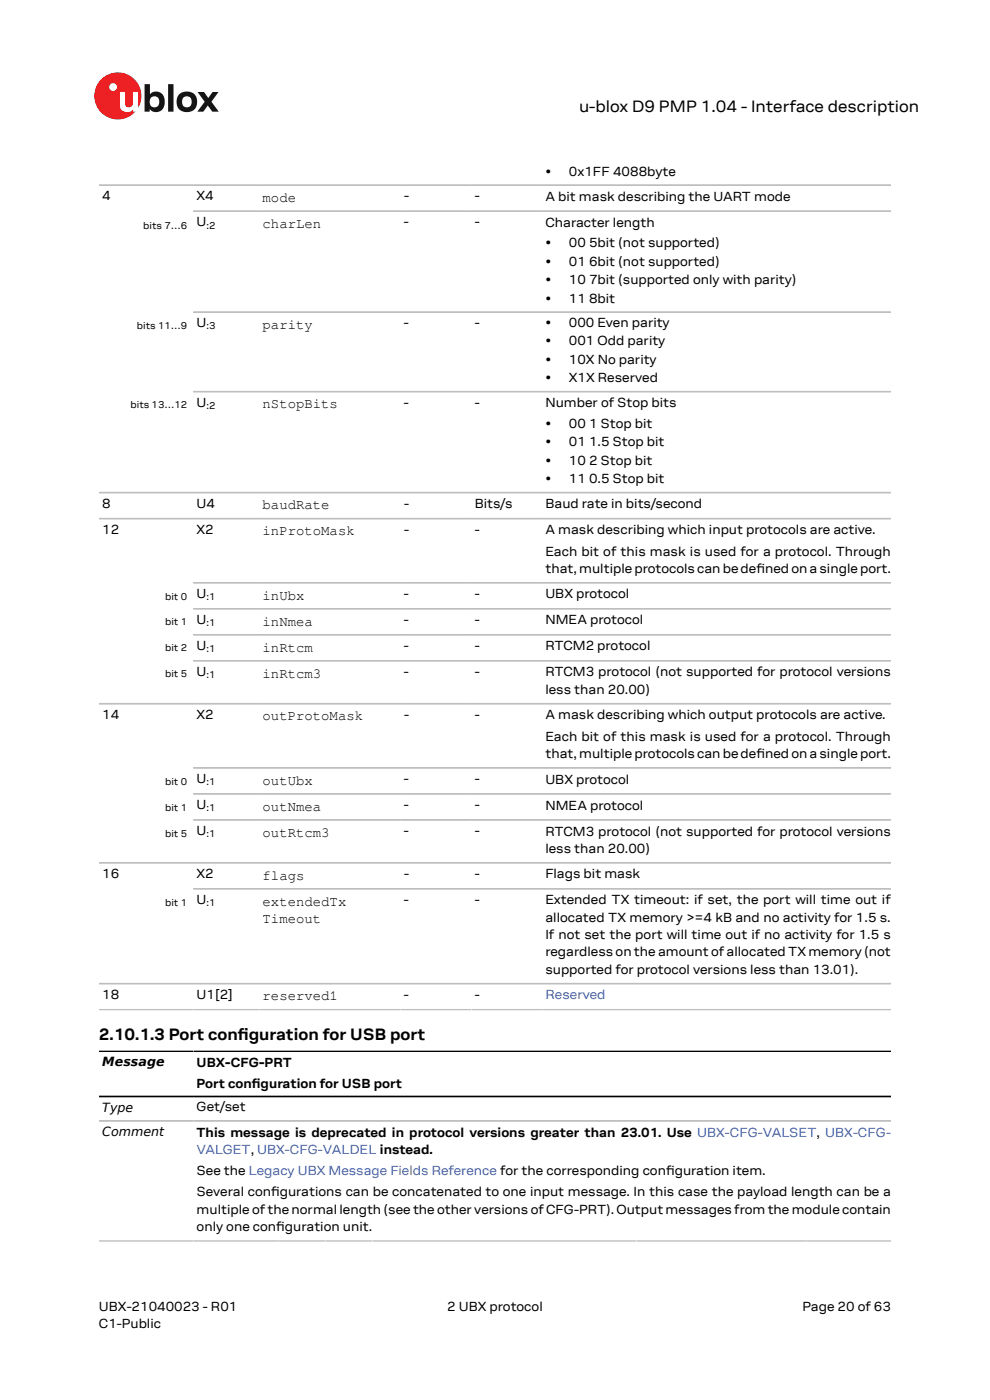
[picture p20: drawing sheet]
<svg xmlns="http://www.w3.org/2000/svg" width="210mm" height="297mm" viewBox="0 0 210 297" stroke-linecap="round" stroke-linejoin="round" font-family="sans-serif">
<defs><g id="words">
<g font-size="3.5">
<text x="122.8" y="23.7">u-blox D9 PMP 1.04 - Interface description</text>
<text x="21" y="220.6">2.10.1.3 Port confguration for USB port</text>
<text x="50.4" y="220.6">i</text>
</g>
<g font-size="3">
<text x="55.7" y="42.8">mode</text>
<text x="55.7" y="48.3">charLen</text>
<text x="55.7" y="69.7">parity</text>
<text x="55.7" y="86.6">nStopBits</text>
<text x="55.7" y="108">baudRate</text>
<text x="55.7" y="113.6">inProtoMask</text>
<text x="55.7" y="127.2">inUbx</text>
<text x="55.7" y="132.7">inNmea</text>
<text x="55.7" y="138.2">inRtcm</text>
<text x="55.7" y="143.7">inRtcm3</text>
<text x="55.7" y="152.8">outProtoMask</text>
<text x="55.7" y="166.5">outUbx</text>
<text x="55.7" y="172">outNmea</text>
<text x="55.7" y="177.5">outRtcm3</text>
<text x="55.7" y="186.6">flags</text>
<text x="55.7" y="192.1">extendedTx</text>
<text x="55.7" y="195.9">Timeout</text>
<text x="55.7" y="212.2">reserved1</text>
</g>
<g font-size="2.8">
<text x="115.7" y="37.3">•</text>
<text x="120.7" y="37.3">0x1FF 4088byte</text>
<text x="21.7" y="42.4">4</text>
<text x="41.7" y="48">U</text>
<text x="41.7" y="42.4">X4</text>
<text x="85.7" y="48">-</text>
<text x="85.7" y="42.4">-</text>
<text x="100.7" y="48">-</text>
<text x="100.7" y="42.4">-</text>
<text x="115.7" y="42.6">A bit mask describing the UART mode</text>
<text x="115.7" y="48.1">Character length</text>
<text x="115.7" y="52.5">•</text>
<text x="120.7" y="52.5">00</text>
<text x="124.9" y="52.5">5bit (not supported)</text>
<text x="115.7" y="56.4">•</text>
<text x="120.7" y="56.4">01</text>
<text x="124.9" y="56.4">6bit (not supported)</text>
<text x="115.7" y="60.3">•</text>
<text x="115.7" y="64.2">•</text>
<text x="120.7" y="60.3">10</text>
<text x="120.7" y="64.2">11 8bit</text>
<text x="124.9" y="60.3">7bit (supported only with parity)</text>
<text x="41.7" y="69.4">U</text>
<text x="85.7" y="69.4">-</text>
<text x="100.7" y="69.4">-</text>
<text x="115.7" y="69.4">•</text>
<text x="120.7" y="69.4">000 Even parity</text>
<text x="115.7" y="73.3">•</text>
<text x="115.7" y="77.2">•</text>
<text x="120.7" y="73.3">001 Odd parity</text>
<text x="120.7" y="77.2">10X No parity</text>
<text x="115.7" y="81.1">•</text>
<text x="120.7" y="81.1">X1X Reserved</text>
<text x="41.7" y="86.3">U</text>
<text x="85.7" y="86.3">-</text>
<text x="100.7" y="86.3">-</text>
<text x="115.7" y="86.4">Number of Stop bits</text>
<text x="115.7" y="90.8">•</text>
<text x="115.7" y="94.7">•</text>
<text x="120.7" y="90.8">00</text>
<text x="120.7" y="94.7">01</text>
<text x="124.9" y="90.8">1 Stop bit</text>
<text x="124.9" y="94.7">1.5 Stop bit</text>
<text x="115.7" y="98.6">•</text>
<text x="120.7" y="98.6">10</text>
<text x="124.9" y="98.6">2 Stop bit</text>
<text x="21.7" y="107.7">8</text>
<text x="41.7" y="107.7">U4</text>
<text x="85.7" y="107.7">-</text>
<text x="100.7" y="107.7">Bits/s</text>
<text x="115.7" y="102.5">•</text>
<text x="115.7" y="107.8">Baud rate in bits/second</text>
<text x="120.7" y="102.5">11</text>
<text x="124.9" y="102.5">0.5 Stop bit</text>
<text x="21.7" y="113.2">12</text>
<text x="41.7" y="113.2">X2</text>
<text x="85.7" y="113.2">-</text>
<text x="100.7" y="113.2">-</text>
<text x="115.7" y="113.3">A mask describing which input protocols are active.</text>
<text x="115.7" y="117.9">Each bit of this mask is used for a protocol. Through</text>
<text x="115.7" y="121.5">that,multipleprotocolscanbedefnedonasingleport.</text>
<text x="160.5" y="121.5">i</text>
<text x="41.7" y="126.8">U</text>
<text x="85.7" y="126.8">-</text>
<text x="100.7" y="126.8">-</text>
<text x="115.7" y="127">UBX protocol</text>
<text x="41.7" y="132.3">U</text>
<text x="41.7" y="137.8">U</text>
<text x="85.7" y="132.3">-</text>
<text x="85.7" y="137.8">-</text>
<text x="100.7" y="132.3">-</text>
<text x="100.7" y="137.8">-</text>
<text x="115.7" y="132.5">NMEA protocol</text>
<text x="115.7" y="138">RTCM2 protocol</text>
<text x="41.7" y="143.4">U</text>
<text x="85.7" y="143.4">-</text>
<text x="100.7" y="143.4">-</text>
<text x="115.7" y="143.5">RTCM3 protocol (not supported for protocol versions</text>
<text x="115.7" y="147.2">less than 20.00)</text>
<text x="21.7" y="152.5">14</text>
<text x="41.7" y="152.5">X2</text>
<text x="85.7" y="152.5">-</text>
<text x="100.7" y="152.5">-</text>
<text x="115.7" y="152.6">A mask describing which output protocols are active.</text>
<text x="115.7" y="157.1">Each bit of this mask is used for a protocol. Through</text>
<text x="115.7" y="160.8">that,multipleprotocolscanbedefnedonasingleport.</text>
<text x="160.5" y="160.8">i</text>
<text x="41.7" y="166.1">U</text>
<text x="85.7" y="166.1">-</text>
<text x="100.7" y="166.1">-</text>
<text x="115.7" y="166.2">UBX protocol</text>
<text x="41.7" y="171.6">U</text>
<text x="85.7" y="171.6">-</text>
<text x="100.7" y="171.6">-</text>
<text x="115.7" y="171.7">NMEA protocol</text>
<text x="41.7" y="177.1">U</text>
<text x="85.7" y="177.1">-</text>
<text x="100.7" y="177.1">-</text>
<text x="115.7" y="177.3">RTCM3 protocol (not supported for protocol versions</text>
<text x="115.7" y="180.9">less than 20.00)</text>
<text x="21.7" y="186.2">16</text>
<text x="41.7" y="191.7">U</text>
<text x="41.7" y="186.2">X2</text>
<text x="85.7" y="191.7">-</text>
<text x="85.7" y="186.2">-</text>
<text x="100.7" y="191.7">-</text>
<text x="100.7" y="186.2">-</text>
<text x="115.7" y="191.9">Extended TX timeout: if set, the port will time out if</text>
<text x="115.7" y="186.4">Flags bit mask</text>
<text x="115.7" y="195.5">allocated TX memory &gt;=4 kB and no activity for 1.5 s.</text>
<text x="115.7" y="199.2">If not set the port will time out if no activity for 1.5 s</text>
<text x="115.7" y="202.9">regardlessontheamountofallocatedTXmemory(not</text>
<text x="115.7" y="206.6">supported for protocol versions less than 13.01).</text>
<text x="21.7" y="211.8">18</text>
<text x="41.7" y="211.8">U1[2]</text>
<text x="85.7" y="211.8">-</text>
<text x="100.7" y="211.8">-</text>
<text x="41.7" y="226.3">UBX-CFG-PRT</text>
<text x="41.7" y="230.8">Port confguration for USB port</text>
<text x="53.4" y="230.8">i</text>
<text x="41.7" y="235.8">Get/set</text>
<text x="41.7" y="241.1">This message is deprecated in protocol versions greater than 23.01. Use UBX-CFG-VALSET, UBX-CFG-</text>
<text x="41.7" y="249.3">See the Legacy UBX Message Fields Reference for the corresponding confguration item.</text>
<text x="141.3" y="249.3">i</text>
<text x="41.7" y="253.8">Several confgurations can be concatenated to one input message. In this case the payload length can be a</text>
<text x="41.7" y="257.5">multiple of the normal length (see the other versions of CFG-PRT). Output messages from the module contain</text>
<text x="57.5" y="253.8">i</text>
<text x="41.7" y="261.1">only one confguration unit.</text>
<text x="58.6" y="261.1">i</text>
<text x="21" y="278">UBX-21040023 - R01</text>
<text x="21" y="281.8">C1-Public</text>
<text x="94.9" y="278">2 UBX protocol</text>
<text x="170.2" y="278">Page 20 of 63</text>
</g>
<g font-size="2.8" fill="#4664b4">
<text x="115.7" y="212">Reserved</text>
<text x="41.7" y="244.8">VALGET, UBX-CFG-VALDEL instead.</text>
</g>
<g font-size="2.7">
<text x="21.7" y="226.2">Message</text>
<text x="21.7" y="235.8">Type</text>
<text x="21.7" y="241">Comment</text>
</g>
<g font-size="2.1">
<text x="30.4" y="48.5">bits 7…6</text>
<text x="43.8" y="48.5">:2</text>
<text x="29" y="69.7">bits 11…9</text>
<text x="43.8" y="69.9">:3</text>
<text x="27.7" y="86.6">bits 13…12</text>
<text x="43.8" y="86.8">:2</text>
<text x="35" y="127.3">bit 0</text>
<text x="43.8" y="127.3">:1</text>
<text x="35" y="132.7">bit 1</text>
<text x="43.8" y="132.9">:1</text>
<text x="35" y="138.2">bit 2</text>
<text x="35" y="143.7">bit 5</text>
<text x="43.8" y="138.4">:1</text>
<text x="43.8" y="143.9">:1</text>
<text x="35" y="166.6">bit 0</text>
<text x="43.8" y="166.6">:1</text>
<text x="35" y="172">bit 1</text>
<text x="43.8" y="172.1">:1</text>
<text x="35" y="177.5">bit 5</text>
<text x="43.8" y="177.6">:1</text>
<text x="35" y="192.3">bit 1</text>
<text x="43.8" y="192.3">:1</text>
</g>
</g></defs>
<circle cx="25" cy="20.4" r="5" fill="#ed2023"/>
<circle cx="24" cy="18.5" r=".83" fill="#fff"/>
<g fill="#151516">
<path d="M35.7 17.9h1.1v5.8h-1.1z"/>
<path d="M41.9 19.5h1.4l.9 1.3 .9-1.3h1.3l-1.6 2.1 1.6 2.1h-1.4l-.9-1.3-1 1.3h-1.2l1.5-2.1z"/>
<path d="M32 20.7a1.17 1.17 0 0 0-.1 1.5 1.17 1.17 0 0 0 1.4 .4 1.16 1.16 0 0 0 .4-1.6 1.16 1.16 0 0 0-1.7-.3zM30.7 17.9h1.1v2.1a1.82 1.82 0 0 1 2.2-.4 1.82 1.82 0 0 1 .9 2 1.83 1.83 0 0 1-1 2 1.83 1.83 0 0 1-2.1-.5v.6h-1.1z"/>
<path d="M38.9 20.7a1.18 1.18 0 0 0-.2 1.5 1.18 1.18 0 0 0 1.5 .4 1.18 1.18 0 0 0 .4-1.5 1.18 1.18 0 0 0-1.5-.5zM37.4 21.6a2.25 2.25 0 0 1 4.5 0 2.25 2.25 0 0 1-4.5 0z"/>
</g>
<path d="M25.4 19.5h1.1v2.5a.84 .84 0 0 0 1 .8 .84 .84 0 0 0 .7-1v-2.3h1.1v4.2h-1.1v-.5a1.59 1.59 0 0 1-1.8 .5 1.59 1.59 0 0 1-1-1.5z" fill="#fff"/>
<g fill="none" stroke="#bebebe" stroke-width=".35">
<path d="M21 39.3h168M41 44.8h148M41 66.2h148M41 83.1h148M21 104.5h168M21 110h168M41 129.2h148M41 134.7h148M41 123.6h148M21 149.3h168M41 140.2h148M41 168.4h148"/>
<path d="M41 174h148M41 162.9h148M21 183.1h168M41 188.6h148M21 208.7h168M21 214.2h168M21 237.8h168M21 263.3h168"/>
</g>
<path d="M21 223h168M21 232.6h168" fill="none" stroke="#000" stroke-width=".35"/>
<use href="#words"/>
</svg>
